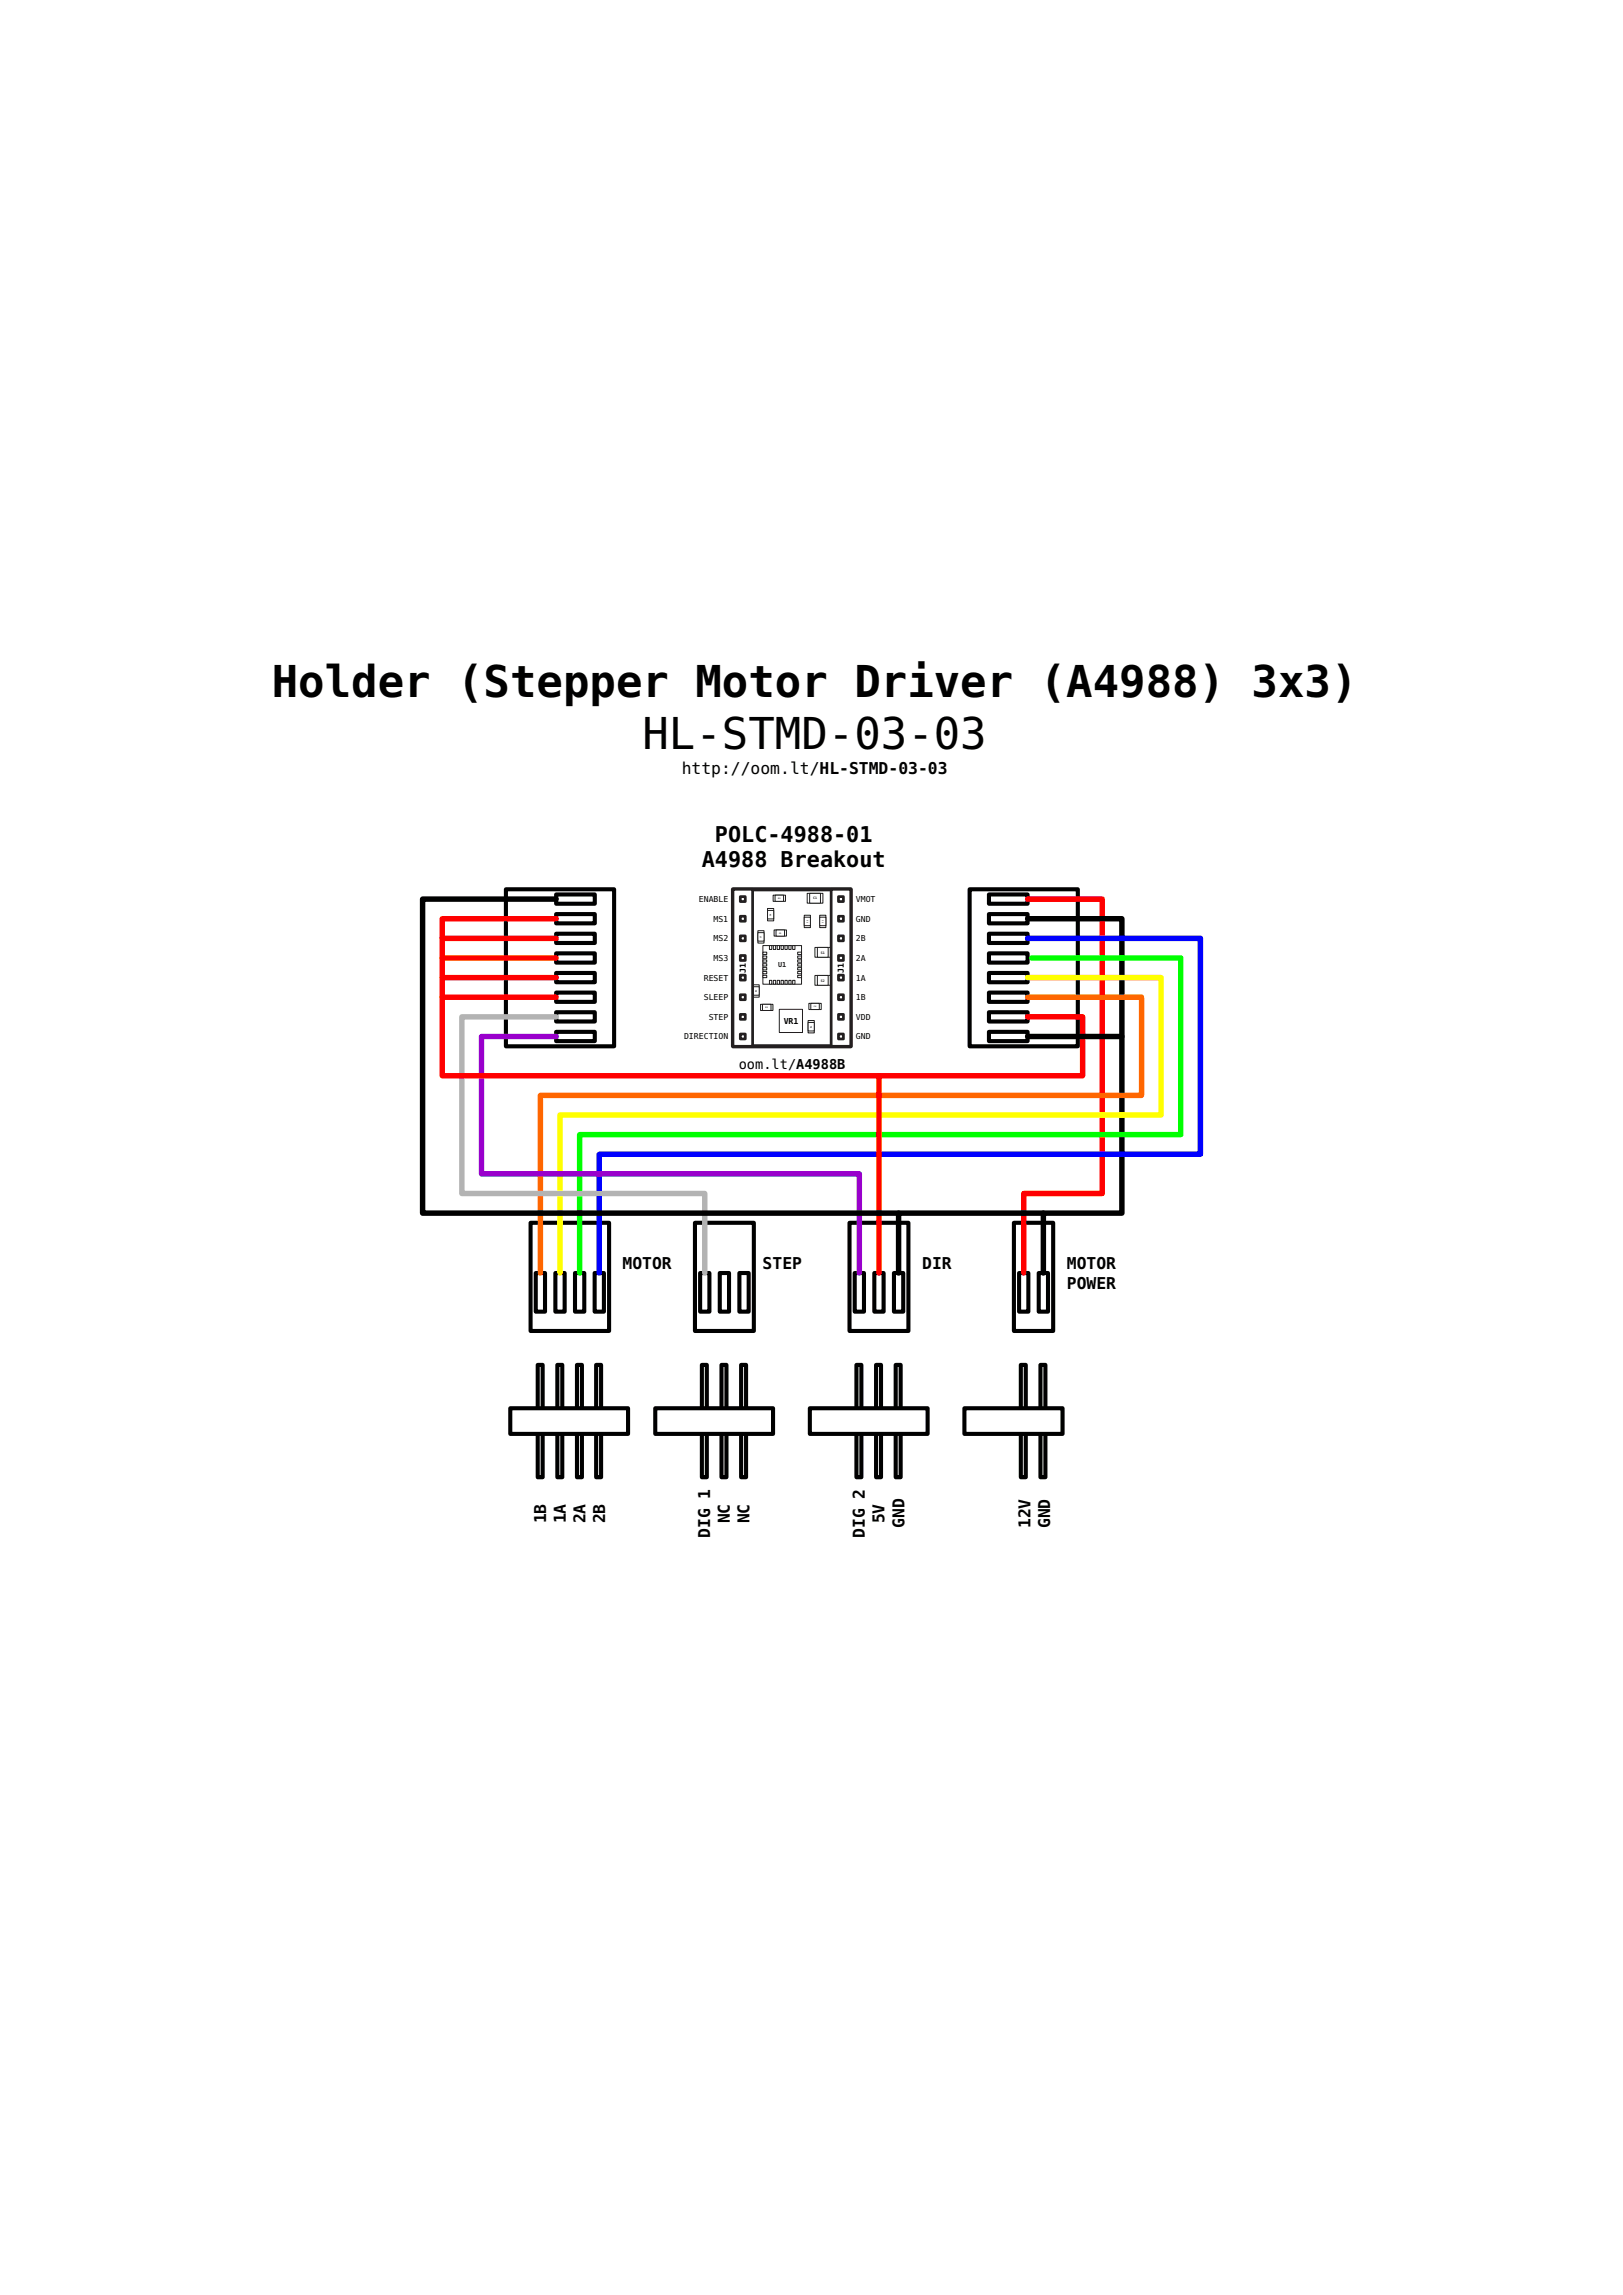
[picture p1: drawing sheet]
<svg xmlns="http://www.w3.org/2000/svg" width="210mm" height="297mm" viewBox="0 0 210 297" stroke-linecap="round" stroke-linejoin="round" font-family="sans-serif">
<defs><g id="words">
<g font-size="5.7">
<text x="35.2" y="90.3">Holder (Stepper Motor Driver (A4988) 3x3)</text>
<text x="83.1" y="96.9">HL-STMD-03-03</text>
</g>
<g font-size="2.8">
<text x="90.8" y="112.2">A4988 Breakout</text>
<text x="92.5" y="108.9">POLC-4988-01</text>
</g>
<g font-size="2.1">
<text x="88.2" y="100.2">http://oom.lt/HL-STMD-03-03</text>
<text x="80.5" y="164.3">MOTOR</text>
<text x="98.7" y="164.3">STEP</text>
<text x="119.3" y="164.3">DIR</text>
<text x="138" y="164.3">MOTOR</text>
<text x="138" y="166.7">POWER</text>
<text x="70.7" y="197.1" transform="rotate(-90 70.7 197.1)">1B</text>
<text x="73.2" y="197.1" transform="rotate(-90 73.2 197.1)">1A</text>
<text x="75.8" y="197.1" transform="rotate(-90 75.8 197.1)">2A</text>
<text x="78.3" y="197.1" transform="rotate(-90 78.3 197.1)">2B</text>
<text x="94.4" y="197.1" transform="rotate(-90 94.4 197.1)">NC</text>
<text x="97" y="197.1" transform="rotate(-90 97 197.1)">NC</text>
<text x="114.4" y="197.1" transform="rotate(-90 114.4 197.1)">5V</text>
<text x="117" y="197.8" transform="rotate(-90 117 197.8)">GND</text>
<text x="133.4" y="197.8" transform="rotate(-90 133.4 197.8)">12V</text>
<text x="135.9" y="197.8" transform="rotate(-90 135.9 197.8)">GND</text>
<text x="91.9" y="199.1" transform="rotate(-90 91.9 199.1)">DIG 1</text>
<text x="111.9" y="199.1" transform="rotate(-90 111.9 199.1)">DIG 2</text>
</g>
<text font-size="1.8" x="95.6" y="138.3">oom.lt/A4988B</text>
<g font-size="1.1">
<text x="90.4" y="116.7">ENABLE</text>
<text x="92.3" y="119.3">MS1</text>
<text x="110.7" y="116.7">VMOT</text>
<text x="110.7" y="119.3">GND</text>
<text x="92.3" y="121.8">MS2</text>
<text x="92.3" y="124.4">MS3</text>
<text x="96.5" y="125.9" transform="rotate(-90 96.5 125.9)">J1</text>
<text x="109.2" y="125.9" transform="rotate(-90 109.2 125.9)">J1</text>
<text x="110.7" y="121.8">2B</text>
<text x="110.7" y="124.4">2A</text>
<text x="91.1" y="126.9">RESET</text>
<text x="91.1" y="129.4">SLEEP</text>
<text x="91.7" y="132">STEP</text>
<text x="110.7" y="126.9">1A</text>
<text x="110.7" y="129.4">1B</text>
<text x="110.7" y="132">VDD</text>
<text x="88.5" y="134.5">DIRECTION</text>
<text x="101.4" y="132.5">VR1</text>
<text x="110.7" y="134.5">GND</text>
</g>
<text font-size=".9" fill="#231f20" x="100.7" y="125.2">U1</text>
<g font-size=".4" fill="#231f20">
<text x="105.2" y="116.4">C1</text>
<text x="106.2" y="123.4">S1</text>
<text x="106.2" y="127">S2</text>
</g>
<g font-size=".2" fill="#231f20">
<text x="99.8" y="118.5" transform="rotate(-90 99.8 118.5)">C6</text>
<text x="100.7" y="116.3">R2</text>
<text x="104.5" y="119.4" transform="rotate(-90 104.5 119.4)">C2</text>
<text x="106.5" y="119.4" transform="rotate(-90 106.5 119.4)">C1</text>
<text x="98.5" y="121.4" transform="rotate(-90 98.5 121.4)">C7</text>
<text x="100.8" y="120.8">C5</text>
<text x="97.9" y="128.4" transform="rotate(-90 97.9 128.4)">R4</text>
<text x="99.1" y="130.5">R3</text>
<text x="105.3" y="130.3">C4</text>
<text x="105" y="133" transform="rotate(-90 105 133)">R1</text>
</g>
</g></defs>
<path d="M77.1 176.6h.7v14.6h-.7z" fill="none" stroke="#000" stroke-width=".53"/>
<path d="M94.8 115.1h15.3v20.3h-15.3z" fill-rule="evenodd" fill="#fff" stroke="#231f20" stroke-width=".53"/>
<g fill="#fff" stroke="#231f20" stroke-width=".13">
<path d="M105.4 122.6h2.1v1.3h-2.1z" fill-rule="evenodd"/>
<path d="M105.8 122.6h1.4v1.3h-1.4z" fill-rule="evenodd"/>
<path d="M105.4 126.2h2.1v1.3h-2.1z" fill-rule="evenodd"/>
<path d="M105.8 126.2h1.4v1.3h-1.4z" fill-rule="evenodd"/>
<path d="M106.1 118.4h.8v1.6h-.8z" fill-rule="evenodd"/>
<path d="M106.1 118.7h.8v1.1h-.8z" fill-rule="evenodd"/>
<path d="M104.1 118.4h.8v1.6h-.8z" fill-rule="evenodd"/>
<path d="M104.1 118.7h.8v1.1h-.8z" fill-rule="evenodd"/>
<path d="M99.3 117.6h.8v1.6h-.8z" fill-rule="evenodd"/>
<path d="M99.3 117.8h.8v1.1h-.8z" fill-rule="evenodd"/>
<path d="M98.1 120.4h.8v1.6h-.8z" fill-rule="evenodd"/>
<path d="M98.1 120.7h.8v1.1h-.8z" fill-rule="evenodd"/>
<path d="M100.2 120.3h1.6v.8h-1.6z" fill-rule="evenodd"/>
<path d="M100.4 120.3h1.1v.8h-1.1z" fill-rule="evenodd"/>
<path d="M104.7 129.8h1.6v.8h-1.6z" fill-rule="evenodd"/>
<path d="M104.9 129.8h1.1v.8h-1.1z" fill-rule="evenodd"/>
<path d="M104.4 115.6h2.1v1.3h-2.1z" fill-rule="evenodd"/>
<path d="M104.8 115.6h1.4v1.3h-1.4z" fill-rule="evenodd"/>
<path d="M97.4 127.4h.8v1.6h-.8z" fill-rule="evenodd"/>
<path d="M97.4 127.7h.8v1.1h-.8z" fill-rule="evenodd"/>
<path d="M98.4 130h1.6v.8h-1.6z" fill-rule="evenodd"/>
<path d="M98.7 130h1.1v.8h-1.1z" fill-rule="evenodd"/>
<path d="M100 115.8h1.6v.8h-1.6z" fill-rule="evenodd"/>
<path d="M100.3 115.8h1.1v.8h-1.1z" fill-rule="evenodd"/>
<path d="M104.6 132.1h.8v1.6h-.8z" fill-rule="evenodd"/>
<path d="M104.6 132.3h.8v1.1h-.8z" fill-rule="evenodd"/>
<path d="M98.7 122.4h5v5h-5z" fill-rule="evenodd"/>
<path d="M99.6 122.4h.3v.5h-.3z" fill-rule="evenodd"/>
<path d="M100.1 122.4h.3v.5h-.3z" fill-rule="evenodd"/>
<path d="M100.6 122.4h.3v.5h-.3z" fill-rule="evenodd"/>
<path d="M101.1 122.4h.3v.5h-.3z" fill-rule="evenodd"/>
<path d="M101.6 122.4h.3v.5h-.3z" fill-rule="evenodd"/>
<path d="M102.1 122.4h.3v.5h-.3z" fill-rule="evenodd"/>
<path d="M102.6 122.4h.3v.5h-.3z" fill-rule="evenodd"/>
<path d="M98.7 123.2h.5v.3h-.5z" fill-rule="evenodd"/>
<path d="M98.7 123.7h.5v.3h-.5z" fill-rule="evenodd"/>
<path d="M98.7 124.2h.5v.3h-.5z" fill-rule="evenodd"/>
<path d="M98.7 124.7h.5v.3h-.5z" fill-rule="evenodd"/>
<path d="M98.7 125.2h.5v.3h-.5z" fill-rule="evenodd"/>
<path d="M98.7 125.7h.5v.3h-.5z" fill-rule="evenodd"/>
<path d="M98.7 126.2h.5v.3h-.5z" fill-rule="evenodd"/>
<path d="M99.6 126.9h.3v.5h-.3z" fill-rule="evenodd"/>
<path d="M100.1 126.9h.3v.5h-.3z" fill-rule="evenodd"/>
<path d="M100.6 126.9h.3v.5h-.3z" fill-rule="evenodd"/>
<path d="M101.1 126.9h.3v.5h-.3z" fill-rule="evenodd"/>
<path d="M101.6 126.9h.3v.5h-.3z" fill-rule="evenodd"/>
<path d="M102.1 126.9h.3v.5h-.3z" fill-rule="evenodd"/>
<path d="M102.6 126.9h.3v.5h-.3z" fill-rule="evenodd"/>
<path d="M103.2 123.2h.5v.3h-.5z" fill-rule="evenodd"/>
<path d="M103.2 123.7h.5v.3h-.5z" fill-rule="evenodd"/>
<path d="M103.2 124.2h.5v.3h-.5z" fill-rule="evenodd"/>
<path d="M103.2 124.7h.5v.3h-.5z" fill-rule="evenodd"/>
<path d="M103.2 125.2h.5v.3h-.5z" fill-rule="evenodd"/>
<path d="M103.2 125.7h.5v.3h-.5z" fill-rule="evenodd"/>
<path d="M103.2 126.2h.5v.3h-.5z" fill-rule="evenodd"/>
<path d="M100.8 130.6h3v3h-3z" fill-rule="evenodd"/>
</g>
<g fill="#fff" stroke="#231f20" stroke-width=".35">
<path d="M94.8 115.1h2.6v20.3h-2.6z" fill-rule="evenodd"/>
<path d="M95.8 131.3h.6v.6h-.6z" fill-rule="evenodd"/>
<path d="M95.8 133.8h.6v.7h-.6z" fill-rule="evenodd"/>
<path d="M95.8 128.7h.6v.7h-.6z" fill-rule="evenodd"/>
<path d="M95.8 126.2h.6v.6h-.6z" fill-rule="evenodd"/>
<path d="M95.8 123.7h.6v.6h-.6z" fill-rule="evenodd"/>
<path d="M95.8 121.1h.6v.7h-.6z" fill-rule="evenodd"/>
<path d="M95.8 118.6h.6v.6h-.6z" fill-rule="evenodd"/>
<path d="M95.8 116h.6v.7h-.6z" fill-rule="evenodd"/>
<path d="M107.5 115.1h2.6v20.3h-2.6z" fill-rule="evenodd"/>
<path d="M108.5 131.3h.6v.6h-.6z" fill-rule="evenodd"/>
<path d="M108.5 133.8h.6v.7h-.6z" fill-rule="evenodd"/>
<path d="M108.5 128.7h.6v.7h-.6z" fill-rule="evenodd"/>
<path d="M108.5 126.2h.6v.6h-.6z" fill-rule="evenodd"/>
<path d="M108.5 123.7h.6v.6h-.6z" fill-rule="evenodd"/>
<path d="M108.5 121.1h.6v.7h-.6z" fill-rule="evenodd"/>
<path d="M108.5 118.6h.6v.6h-.6z" fill-rule="evenodd"/>
<path d="M108.5 116h.6v.7h-.6z" fill-rule="evenodd"/>
</g>
<g fill="none" stroke="#000" stroke-width=".53">
<path d="M65.5 115.1h14v20.3h-14zM72 118.3h5v1.2h-5zM72 115.8h5v1.2h-5zM125.5 115.1h14v20.3h-14zM128 115.8h5v1.2h-5zM128 118.3h5v1.2h-5zM72 133.5h5v1.2h-5zM72 131h5v1.2h-5zM72 128.5h5v1.2h-5zM72 125.9h5v1.2h-5zM72 123.4h5v1.2h-5zM72 120.8h5v1.2h-5z"/>
<path d="M128 120.8h5v1.2h-5zM128 123.4h5v1.2h-5zM128 125.9h5v1.2h-5zM128 128.5h5v1.2h-5zM128 131h5v1.2h-5zM128 133.5h5v1.2h-5zM68.6 158.2h10.2v14h-10.2zM89.9 158.2h7.6v14h-7.6zM109.9 158.2h7.6v14h-7.6zM131.2 158.2h5.1v14h-5.1zM69.3 164.7h1.2v5h-1.2zM71.9 164.7h1.2v5h-1.2z"/>
<path d="M74.4 164.7h1.2v5h-1.2zM76.9 164.7h1.2v5h-1.2zM90.6 164.7h1.2v5h-1.2zM90.8 176.6h.7v14.6h-.7zM93.1 164.7h1.2v5h-1.2zM93.4 176.6h.6v14.6h-.6zM95.7 164.7h1.2v5h-1.2zM95.9 176.6h.6v14.6h-.6zM110.6 164.7h1.2v5h-1.2zM113.1 164.7h1.2v5h-1.2zM115.7 164.7h1.2v5h-1.2zM131.9 164.7h1.2v5h-1.2z"/>
<path d="M134.4 164.7h1.2v5h-1.2z"/>
</g>
<path d="M84.8 182.2h15.2v3.4h-15.2z" fill-rule="evenodd" fill="#fff" stroke="#000" stroke-width=".53"/>
<path d="M110.8 176.6h.7v14.6h-.7zM113.4 176.6h.6v14.6h-.6zM115.9 176.6h.6v14.6h-.6z" fill="none" stroke="#000" stroke-width=".53"/>
<path d="M104.8 182.2h15.2v3.4h-15.2z" fill-rule="evenodd" fill="#fff" stroke="#000" stroke-width=".53"/>
<path d="M132.1 176.6h.6v14.6h-.6zM134.6 176.6h.7v14.6h-.7z" fill="none" stroke="#000" stroke-width=".53"/>
<path d="M124.8 182.2h12.7v3.4h-12.7z" fill-rule="evenodd" fill="#fff" stroke="#000" stroke-width=".53"/>
<path d="M69.6 176.6h.6v14.6h-.6zM72.1 176.6h.7v14.6h-.7zM74.7 176.6h.6v14.6h-.6z" fill="none" stroke="#000" stroke-width=".53"/>
<path d="M66 182.2h15.3v3.4h-15.3z" fill-rule="evenodd" fill="#fff" stroke="#000" stroke-width=".53"/>
<path d="M72 118.9h-14.8v7.6M133 116.4h9.6v38.1h-10.1v10.2M57.2 129.1v10.1h56.5M57.2 124h14.8M57.2 121.4h14.8M72 126.5h-14.8v2.6h14.8M133 131.6h7.1v7.6h-26.4v25.5" fill="none" stroke="#f00" stroke-width=".71"/>
<path d="M72 116.4h-17.3v40.6h61.6M133 118.9h12.2v38.1h-10.2v7.7M145.2 134.1h-12.2M135 157h-18.7v7.7" fill="none" stroke="#000" stroke-width=".71"/>
<path d="M133 129.1h14.7v12.7h-77.8v22.9" fill="none" stroke="#f60" stroke-width=".71"/>
<path d="M133 126.5h17.2v17.8h-77.7v20.4" fill="none" stroke="#ff0" stroke-width=".71"/>
<path d="M133.5 124h19.3v22.8h-77.8v17.9" fill="none" stroke="#0f0" stroke-width=".71"/>
<path d="M133 121.4h22.3v28h-77.8v15.3" fill="none" stroke="#00f" stroke-width=".71"/>
<path d="M72 134.1h-9.7v17.8h48.9v12.8" fill="none" stroke="#90c" stroke-width=".71"/>
<path d="M72 131.6h-12.2v22.9h31.4v10.2" fill="none" stroke="#b3b3b3" stroke-width=".71"/>
<use href="#words"/>
</svg>
